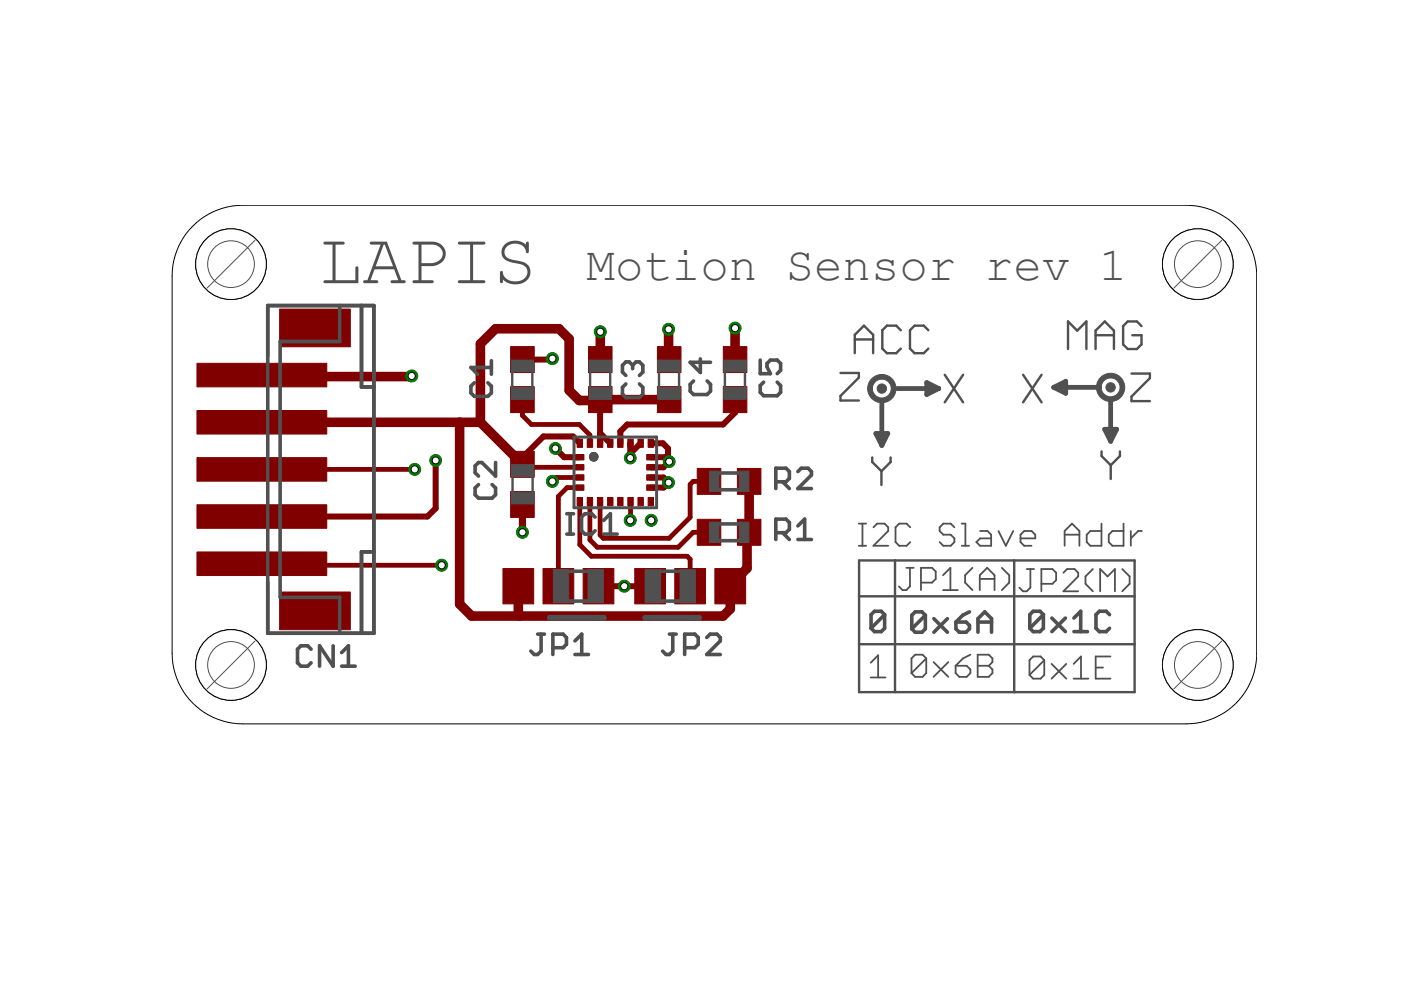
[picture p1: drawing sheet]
<svg xmlns="http://www.w3.org/2000/svg" width="297mm" height="210mm" viewBox="0 0 297 210" stroke-linecap="round" stroke-linejoin="round" font-family="sans-serif">
<defs><g id="words">
<text font-size="15.4" fill="#505050" x="67.6" y="60">LAPIS</text>
<text font-size="10.1" fill="#505050" x="124.4" y="59.3">Motion Sensor rev 1</text>
</g></defs>
<g fill="#800000" stroke="#800000" stroke-width=".21">
<path d="M108.3 82h5v5.5h-5z"/>
<path d="M108.3 73.5h5v5.5h-5z"/>
<path d="M108.3 95.7h5v5.5h-5z"/>
<path d="M108.3 104.2h5v5.5h-5z"/>
<path d="M124.8 82h5v5.5h-5z"/>
<path d="M124.8 73.5h5v5.5h-5z"/>
<path d="M139.4 82h5v5.5h-5z"/>
<path d="M139.4 73.5h5v5.5h-5z"/>
<path d="M153.4 82h4.9v5.5h-4.9z"/>
<path d="M153.4 73.5h4.9v5.5h-4.9z"/>
<path d="M122.1 98.5h1.7v1.2h-1.7z"/>
<path d="M122.1 100.7h1.7v1.1h-1.7z"/>
<path d="M122.1 96.4h1.7v1.1h-1.7z"/>
<path d="M122.1 102.8h1.7v1.1h-1.7z"/>
<path d="M137.1 96.4h1.8v1.1h-1.8z"/>
<path d="M137.1 98.5h1.8v1.2h-1.8z"/>
<path d="M137.1 100.7h1.8v1.1h-1.8z"/>
<path d="M137.1 102.8h1.8v1.1h-1.8z"/>
<path d="M128.8 105.5h1.2v1.7h-1.2z"/>
<path d="M126.7 105.5h1.1v1.7h-1.1z"/>
<path d="M124.5 105.5h1.1v1.7h-1.1z"/>
<path d="M122.4 105.5h1.1v1.7h-1.1z"/>
<path d="M131 105.5h1.1v1.7h-1.1z"/>
<path d="M133.1 105.5h1.2v1.7h-1.2z"/>
<path d="M135.3 105.5h1.1v1.7h-1.1z"/>
<path d="M137.4 105.5h1.2v1.7h-1.2z"/>
<path d="M122.4 93.1h1.1v1.7h-1.1z"/>
<path d="M124.5 93.1h1.1v1.7h-1.1z"/>
<path d="M126.7 93.1h1.1v1.7h-1.1z"/>
<path d="M128.8 93.1h1.2v1.7h-1.2z"/>
<path d="M131 93.1h1.1v1.7h-1.1z"/>
<path d="M133.1 93.1h1.2v1.7h-1.2z"/>
<path d="M135.3 93.1h1.1v1.7h-1.1z"/>
<path d="M137.4 93.1h1.2v1.7h-1.2z"/>
<path d="M147.8 110.1h5v5.5h-5z"/>
<path d="M156.3 110.1h5v5.5h-5z"/>
<path d="M147.8 99.3h5v5.5h-5z"/>
<path d="M156.3 99.3h5v5.5h-5z"/>
<path d="M106.6 120.5h6.6v7.5h-6.6z"/>
<path d="M115.1 120.5h6.5v7.5h-6.5z"/>
<path d="M123.6 120.5h6.6v7.5h-6.6z"/>
<path d="M151.6 120.5h6.5v7.5h-6.5z"/>
<path d="M143.1 120.5h6.5v7.5h-6.5z"/>
<path d="M134.6 120.5h6.5v7.5h-6.5z"/>
<path d="M59.3 65.5h15v8h-15z"/>
<path d="M59.3 125.5h15v8h-15z"/>
<path d="M41.8 77h27.5v5h-27.5z"/>
<path d="M41.8 87h27.5v5h-27.5z"/>
<path d="M41.8 97h27.5v5h-27.5z"/>
<path d="M41.8 107h27.5v5h-27.5z"/>
<path d="M41.8 117h27.5v5h-27.5z"/>
</g>
<path d="M55.5 99.5h32.4M110.8 84.7v3.4l1.9 1.9h10.1l2.3 2.2v1.8M110.8 98.4l.6 .7h11.5M55.5 119.5l.4 .3h37.7M122.9 101.2h-4.9l-.9 .9M122.9 106.3v9.2l2.5 2.4h20.3l.6 .7v5.7M122.9 103.4h-2.7l-1.8 1.8v19.1M125.1 106.3v8.2l1.5 1.5h17.2l3.2-3.1h3.3M133.7 106.3l-.1 4M150.3 102.1h-3.3l-.7 .6v7l-4.4 4.4h-14l-.7-.7v-7.1" fill="none" stroke="#800000" stroke-width="1"/>
<g fill="none" stroke="#800000" stroke-width="1.3">
<path d="M55.5 79.5h6.1l.3 .3M117.1 76l-.2 .2h-6.1M92.4 97.6v10.2l-1.8 1.7h-35.1M117.8 95.1l1.8 1.8h3.3M122.9 94l-1.4-1.5h-6.3l-4.4 4.5v1.4M127.2 91.8l2.2 2.2M127.3 84.7l-.1 9.3M133.7 94l-.1 3.1M135.8 94l-2.2 2.2M138 96.9h2.9l1 1-1.2 1.2h-2.7M138 94h2.5l1.1 1.1v2.5M155.9 84.7v2.8l-2.6 2.5h-20.3l-1.5 1.5v2.5"/>
<path d="M138 101.2h2.7l1.1 1.1-1.1 1.1h-2.7M126.9 124.3h10.9"/>
</g>
<path d="M87.3 79.7l-.1 .1h-25.3M127.3 70.3v5.9M141.8 69.8v6.3l.1 .1M155.9 69.6v6.6M55.5 89.5h46.4M97.5 89.5v38.6l2.5 2.5h53.3l1.5-1.5v-5.1l3.6-3.5v-7.2l.4-.4v-10.8M101.9 89.5l8.9 8.9M141.9 84.7h-14.6l-.2 .2h-4.3l-2.1-2.1v-10.9l-2.2-2.2h-13.4l-3.2 3.2v16.6M109.9 124.3v6.1l.2 .2" fill="none" stroke="#800000" stroke-width="2"/>
<path d="M110.8 107v5.9" fill="none" stroke="#800000" stroke-width="1.5"/>
<circle cx="117.1" cy="76" r="1.27" fill="#008000" stroke="#008000" stroke-width=".21"/>
<circle cx="117.1" cy="76" r=".76" fill="#fff" stroke="#000" stroke-width=".21"/>
<circle cx="127.3" cy="70.3" r="1.27" fill="#008000" stroke="#008000" stroke-width=".21"/>
<circle cx="127.3" cy="70.3" r=".76" fill="#fff" stroke="#000" stroke-width=".21"/>
<circle cx="132.4" cy="124.3" r="1.27" fill="#008000" stroke="#008000" stroke-width=".21"/>
<circle cx="132.4" cy="124.3" r=".76" fill="#fff" stroke="#000" stroke-width=".21"/>
<circle cx="138.1" cy="110.3" r="1.27" fill="#008000" stroke="#008000" stroke-width=".21"/>
<circle cx="138.1" cy="110.3" r=".76" fill="#fff" stroke="#000" stroke-width=".21"/>
<circle cx="110.8" cy="112.9" r="1.27" fill="#008000" stroke="#008000" stroke-width=".21"/>
<circle cx="110.8" cy="112.9" r=".76" fill="#fff" stroke="#000" stroke-width=".21"/>
<circle cx="141.8" cy="69.8" r="1.27" fill="#008000" stroke="#008000" stroke-width=".21"/>
<circle cx="141.8" cy="69.8" r=".76" fill="#fff" stroke="#000" stroke-width=".21"/>
<circle cx="155.9" cy="69.6" r="1.27" fill="#008000" stroke="#008000" stroke-width=".21"/>
<circle cx="155.9" cy="69.6" r=".76" fill="#fff" stroke="#000" stroke-width=".21"/>
<circle cx="87.3" cy="79.7" r="1.27" fill="#008000" stroke="#008000" stroke-width=".21"/>
<circle cx="87.3" cy="79.7" r=".76" fill="#fff" stroke="#000" stroke-width=".21"/>
<circle cx="133.6" cy="97.1" r="1.25" fill="#008000" stroke="#008000" stroke-width=".21"/>
<circle cx="133.6" cy="97.1" r=".74" fill="#fff" stroke="#000" stroke-width=".21"/>
<circle cx="141.9" cy="97.9" r="1.25" fill="#008000" stroke="#008000" stroke-width=".21"/>
<circle cx="141.9" cy="97.9" r=".74" fill="#fff" stroke="#000" stroke-width=".21"/>
<circle cx="141.8" cy="102.3" r="1.25" fill="#008000" stroke="#008000" stroke-width=".21"/>
<circle cx="141.8" cy="102.3" r=".74" fill="#fff" stroke="#000" stroke-width=".21"/>
<circle cx="117.8" cy="95.1" r="1.25" fill="#008000" stroke="#008000" stroke-width=".21"/>
<circle cx="117.8" cy="95.1" r=".74" fill="#fff" stroke="#000" stroke-width=".21"/>
<circle cx="92.4" cy="97.6" r="1.25" fill="#008000" stroke="#008000" stroke-width=".21"/>
<circle cx="92.4" cy="97.6" r=".74" fill="#fff" stroke="#000" stroke-width=".21"/>
<circle cx="117.1" cy="102.1" r="1.27" fill="#008000" stroke="#008000" stroke-width=".21"/>
<circle cx="117.1" cy="102.1" r=".76" fill="#fff" stroke="#000" stroke-width=".21"/>
<circle cx="87.9" cy="99.5" r="1.27" fill="#008000" stroke="#008000" stroke-width=".21"/>
<circle cx="87.9" cy="99.5" r=".76" fill="#fff" stroke="#000" stroke-width=".21"/>
<circle cx="133.6" cy="110.3" r="1.27" fill="#008000" stroke="#008000" stroke-width=".21"/>
<circle cx="133.6" cy="110.3" r=".76" fill="#fff" stroke="#000" stroke-width=".21"/>
<circle cx="93.6" cy="119.8" r="1.27" fill="#008000" stroke="#008000" stroke-width=".21"/>
<circle cx="93.6" cy="119.8" r=".76" fill="#fff" stroke="#000" stroke-width=".21"/>
<path d="M185.7 91.9h2.5l-1.2 2.5zM187 85.6v8.8M190.1 82.4h8.9M196.5 81.1l2.5 1.3-2.5 1.3zM223.4 82.1h8.9M223.4 82.1l2.6-1.2v2.5zM234.2 91h2.5l-1.2 2.6zM235.5 84.7v8.9" fill="none" stroke="#505050" stroke-width="1"/>
<g fill="#505050" stroke="#505050" stroke-width=".21">
<path d="M184.7 80.4a3 3 0 0 1 4.8 .4 3 3 0 0 1-1.7 4.5 3 3 0 0 1-3.8-2.9h1a2 2 0 0 1 2.8-1.9 2 2 0 0 1 .4 3.4 2 2 0 0 1-3.2-1.2v-.3h-1a3 3 0 0 1 .7-2z" fill-rule="evenodd"/>
<path d="M233.2 80.2a3 3 0 0 1 4.8 .3 3 3 0 0 1-1.7 4.5 3 3 0 0 1-3.8-2.9h1a2 2 0 0 1 2.8-1.8 2 2 0 0 1 .4 3.3 2 2 0 0 1-3.2-1.1v-.4h-1a3 3 0 0 1 .7-1.9z" fill-rule="evenodd"/>
<circle cx="187" cy="82.4" r="1"/>
<circle cx="235.5" cy="82.1" r="1"/>
</g>
<g fill="none" stroke="#505050" stroke-width=".51">
<path d="M108.6 78.7v3.6M112.9 78.7v3.6M125.1 78.7v3.6M129.4 78.7v3.6M139.7 78.7v3.6M144 78.7v3.6M153.7 78.7v3.6M157.9 78.7v3.6M178.2 79.1h3.9v1l-3.9 3.8v1h3.9M181.2 74.9v-3.9l2-2 1.9 2v3.9M181.2 72h3.9M191 70l-1-1h-2l-.9 1v3.9l.9 1h2l1-1"/>
<path d="M196.8 70l-.9-1h-2l-1 1v3.9l1 1h2l.9-1M200.3 79.5l3.9 5.8M204.2 79.5l-3.9 5.8M216.9 79.5l3.9 5.8M220.8 79.5l-3.9 5.8M226.4 74v-5.8l2 1.9 1.9-1.9v5.8M232.3 74v-3.9l1.9-1.9 2 1.9v3.9M232.3 71.1h3.9M239.9 79.2h3.9v1l-3.9 3.9v.9h3.9M242 69.1l-1-.9h-1.9l-1 .9v3.9l1 1h1.9l1-1v-1.9h-1.9M184.9 97v1l2 1.9M186.9 99.9v2.9"/>
<path d="M188.8 97v1l-1.9 1.9M233.6 95.7v1l1.9 1.9M235.5 98.6v3M237.4 95.7v1l-1.9 1.9M108.7 100.9v3.6M112.9 100.9v3.6M182.1 118.8h58.5v27.9h-58.5zM189.8 118.8v27.9M215 118.8v27.9M182.1 126.4h58.5M182.1 136.6h58.5"/>
</g>
<g fill="none" stroke="#505050" stroke-width=".38">
<path d="M182.1 115.7h1.5M182.1 111h1.5M182.9 111v4.7M185.2 111.8l.8-.8h1.5l.8 .8v.8l-3.1 3.1h3.1M193 111.8l-.8-.8h-1.6l-.7 .8v3.1l.7 .8h1.6l.8-.8M202.4 111.8l-.8-.8h-1.6l-.8 .8v.8l.8 .8h1.6l.8 .8v.7l-.8 .8h-1.6l-.8-.8M203.9 115.7h1.6M203.9 111h.8v4.7M207.8 112.6h1.6l.7 .8v2.3h-2.3l-.8-.8 .8-.7h2.3M211.7 112.6l1.6 3.1 1.5-3.1M216.4 114.2h3.1v-.8l-.8-.8h-1.6l-.7 .8v1.5l.7 .8h1.6M225.7 113.4h3.2"/>
<path d="M225.7 115.7v-3.1l1.6-1.6 1.6 1.6v3.1M233.5 111v4.7h-2.3l-.8-.8v-1.5l.8-.8h2.3M238.2 111v4.7h-2.3l-.8-.8v-1.5l.8-.8h2.3M239.8 112.6v3.1M242.1 112.6h-.8l-1.5 1.6M192.2 120.4h1.5M192.9 120.4v3.9l-.7 .8h-.8l-.8-.8M195.3 123.5h2.3l.8-.8v-1.5l-.8-.8h-2.3v4.7M196.4 139.6l-.8-.8h-1.6l-.7 .8v3.1M196.4 139.6v3.1l-.8 .8h-1.6l-.7-.8M196.4 139.6l-3.1 3.1M199.9 125.1h3.2"/>
<path d="M199.9 122l1.6-1.6v4.7M205.7 138.8l-1.5 .8-1.6 1.6M206.2 120.4l-1.6 1.6v1.5l1.6 1.6M207.3 138.8h2.3l.8 .8v.8l-.8 .8 .8 .7v.8l-.8 .8h-2.3zM207.7 125.1v-3.1l1.6-1.6 1.6 1.6v3.1M207.7 122.7h3.2M212.4 120.4l1.6 1.6v1.5l-1.6 1.6M217.7 120.6h1.5M218.5 120.6v4l-.8 .8h-.8l-.8-.8M220.8 123.8h2.3l.8-.8v-1.6l-.8-.8h-2.3v4.8M221.4 140l-.8-.8h-1.5l-.8 .8v3.1M221.4 140v3.1l-.8 .8h-1.5l-.8-.8"/>
<path d="M221.4 140l-3.1 3.1M225.5 121.4l.8-.8h1.5l.8 .8v.8l-3.1 3.2h3.1M231.7 120.6l-1.6 1.6v1.6l1.6 1.6M233.3 125.4v-4.8l1.5 1.6 1.6-1.6v4.8M235.4 139.2h-3.1v4.7h3.1M237.9 120.6l1.6 1.6v1.6l-1.6 1.6M184.6 140.5l1.6-1.6v4.7M184.6 143.6h3.1M197.9 140.4l3.2 3.1M201.1 140.4l-3.2 3.1M202.6 141.2h2.4l.7 .7v.8l-.7 .8h-1.6l-.8-.8zM207.3 141.2h2.3"/>
<path d="M222.9 140.8l3.2 3.1M226.1 140.8l-3.2 3.1M227.6 143.9h3.2M227.6 140.8l1.6-1.6v4.7M232.3 141.5h1.6"/>
</g>
<g fill="none" stroke="#505050" stroke-width=".76">
<path d="M56.8 64.8h22.5v69.5h-22.5zM72 64.8v7.6h-12.6v54.2h12.6v7.7M76.6 64.8v17.2h2.7M104.2 76.5v2.9M104.2 77.9h-4.4l1.5 1.5M134.1 77.4l-.7-.7h-.7l-.7 .7v1.5l.7 .7M134.1 77.4l.8-.7h.7l.7 .7v1.5l-.7 .7M134.1 77.4v.8M148.5 76.1v2.9l-2.2-2.2h4.3M161.2 76.3v2.9h2.1l-.7-1.4v-.7l.7-.8h1.5l.7 .8v1.4l-.7 .7M100.6 81.2l-.8 .7v1.4l.8 .7h2.8l.8-.7v-1.4l-.8-.7M105.1 98.1v2.8l-2.9-2.8h-.7l-.8 .7v1.4l.8 .7"/>
<path d="M132.7 81.4l-.7 .7v1.5l.7 .7h2.9l.7-.7v-1.5l-.7-.7M147 80.8l-.7 .7v1.4l.7 .8h2.9l.7-.8v-1.4l-.7-.7M161.9 81l-.7 .7v1.5l.7 .7h2.9l.7-.7v-1.5l-.7-.7M169.2 100l.7-.7h1.4l.7 .7v.7l-2.8 2.9h2.8M79.3 117h-2.7v17.3M101.5 102.7l-.8 .8v1.4l.8 .7h2.8l.8-.7v-1.4l-.8-.8M120.2 113.2h1.4M120.2 108.9h1.4M120.9 108.9v4.3M126.2 109.6l-.7-.7h-1.5l-.7 .7v2.9l.7 .7h1.5l.7-.7M128 113.2h2.9M128 110.4l1.4-1.5v4.3"/>
<path d="M152.4 114.6h4.3M152.4 111.1h4.3M152.4 103.8h4.3M152.4 100.3h4.3M164.5 102.2h2.1l.8-.8v-1.4l-.8-.7h-2.1v4.3M164.5 112.9h2.1l.8-.7v-1.4l-.8-.7h-2.1v4.3M165.9 112.9l1.5 1.5M165.9 102.2l1.5 1.4M169.2 111.5l1.4-1.4v4.3M169.2 114.4h2.8M66 137.6l-.8-.7h-1.4l-.7 .7v2.9l.7 .7h1.4l.8-.7M70.6 136.9v4.3l-2.8-4.3v4.3"/>
<path d="M72.4 138.4l1.5-1.5v4.3M114 134.5h1.4M114.7 134.5v3.5l-.7 .8h-.7l-.8-.8M117.2 137.3h2.2l.7-.7v-1.4l-.7-.7h-2.2v4.3M120.6 127.4h4.1M120.6 121.1h4.1M121.9 138.8h2.9M121.9 135.9l1.4-1.4v4.3M140 127.4h4.1M140 121.1h4.1M141.9 134.5h1.5M142.6 134.5v3.5l-.7 .8h-.7l-.7-.8"/>
<path d="M145.2 137.3h2.1l.7-.7v-1.4l-.7-.7h-2.1v4.3M149.8 135.2l.8-.7h1.4l.7 .7v.7l-2.9 2.9h2.9M187.6 130.3l-.8-.7h-1.4l-.7 .7v2.9M187.6 130.3v2.9l-.8 .7h-1.4l-.7-.7M187.6 130.3l-2.9 2.9M196.2 130.5l-.7-.8h-1.5l-.7 .8v2.8M196.2 130.5v2.8l-.7 .7h-1.5l-.7-.7M196.2 130.5l-2.9 2.8M198 131.2l2.9 2.8M200.9 131.2l-2.9 2.8M202.7 131.9h2.1l.7 .7v.7l-.7 .7h-1.4l-.7-.7zM205.5 129.7l-1.4 .8-1.4 1.4"/>
<path d="M207.3 131.9h2.9M207.3 134v-2.8l1.5-1.5 1.4 1.5v2.8M221.2 130.3l-.7-.7h-1.4l-.8 .7v2.9M221.2 130.3v2.9l-.7 .7h-1.4l-.8-.7M221.2 130.3l-2.9 2.9M223 131l2.9 2.9M225.9 131l-2.9 2.9M227.7 133.9h2.9M227.7 131l1.4-1.4v4.3M235.2 130.3l-.7-.7h-1.4l-.7 .7v2.9l.7 .7h1.4l.7-.7M72.4 141.2h2.9"/>
</g>
<path d="M116.6 131h11.4M136.8 131h11.4" fill="none" stroke="#505050" stroke-width="1.3"/>
<g fill="none" stroke="#505050" stroke-width=".63">
<path d="M125.2 96.8h1.4M125.4 97.4h.9M125.6 96.2h.5"/>
<circle cx="125.9" cy="96.9" r=".71"/>
</g>
<g fill="#505050" stroke="#505050" stroke-width=".21">
<path d="M108.4 82.2h4.7v2.5h-4.7z"/>
<path d="M108.4 76.3h4.7v2.5h-4.7z"/>
<path d="M108.4 98.5h4.8v2.5h-4.8z"/>
<path d="M108.4 104.4h4.8v2.4h-4.8z"/>
<path d="M124.9 82.2h4.7v2.5h-4.7z"/>
<path d="M124.9 76.3h4.7v2.5h-4.7z"/>
<path d="M139.5 82.2h4.7v2.5h-4.7z"/>
<path d="M139.5 76.3h4.7v2.5h-4.7z"/>
<path d="M153.5 82.2h4.7v2.5h-4.7z"/>
<path d="M153.5 76.3h4.7v2.5h-4.7z"/>
<path d="M156.7 110.7h2.1v4.3h-2.1z"/>
<path d="M150.4 110.7h2v4.3h-2z"/>
<path d="M156.7 99.9h2.1v4.3h-2.1z"/>
<path d="M150.4 99.9h2v4.3h-2z"/>
<path d="M124.7 120.8h3.2v7h-3.2z"/>
<path d="M117.3 120.8h3.3v7h-3.3z"/>
<path d="M136.8 120.8h3.3v7h-3.3z"/>
<path d="M144.2 120.8h3.2v7h-3.2z"/>
</g>
<g fill="none" stroke="#000" stroke-width=".21">
<path d="M40.9 47.9a14.9 14.9 0 0 1 10.6-4.4h200a15 15 0 0 1 14.9 15v80a15 15 0 0 1-14.9 15h-200a15 15 0 0 1-15-15v-80a15 15 0 0 1 4.4-10.6z"/>
<circle cx="254" cy="56" r="7.5"/>
</g>
<circle cx="254" cy="56" r="7.5" fill="#fff" stroke="#000" stroke-width=".21"/>
<circle cx="49" cy="56" r="7.5" fill="none" stroke="#000" stroke-width=".21"/>
<circle cx="49" cy="56" r="7.5" fill="#fff" stroke="#000" stroke-width=".21"/>
<circle cx="254" cy="141" r="7.5" fill="none" stroke="#000" stroke-width=".21"/>
<circle cx="254" cy="141" r="7.5" fill="#fff" stroke="#000" stroke-width=".21"/>
<circle cx="49" cy="141" r="7.5" fill="none" stroke="#000" stroke-width=".21"/>
<circle cx="49" cy="141" r="7.5" fill="#fff" stroke="#000" stroke-width=".21"/>
<g fill="none" stroke="#505050" stroke-width=".21">
<path d="M54.1 50.9l-10.2 10.2M259 50.9l-10.1 10.2M54.1 135.9l-10.2 10.2M259 135.9l-10.1 10.2"/>
<circle cx="49" cy="56" r="5"/>
<circle cx="254" cy="56" r="5"/>
<circle cx="49" cy="141" r="5"/>
<circle cx="254" cy="141" r="5"/>
</g>
<path d="M121.7 92.7h17.5v15h-17.5z" fill="none" stroke="#505050" stroke-width=".63"/>
<use href="#words"/>
</svg>
